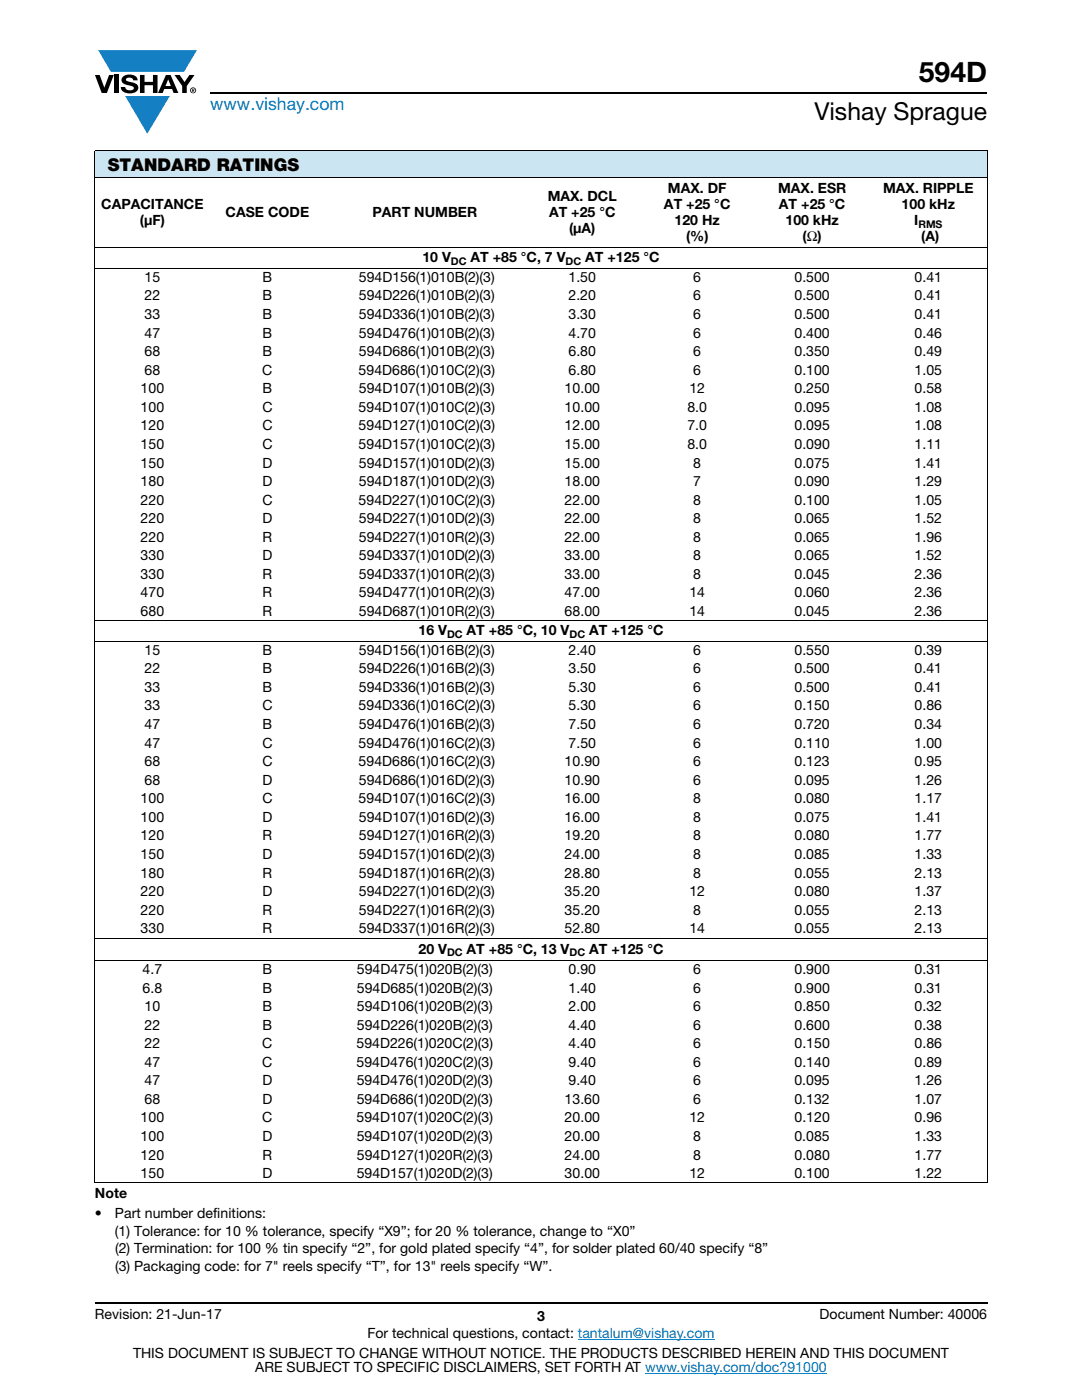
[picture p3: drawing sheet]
<svg xmlns="http://www.w3.org/2000/svg" width="216mm" height="279mm" viewBox="0 0 216 279" stroke-linecap="round" stroke-linejoin="round" font-family="sans-serif">
<defs><g id="words">
<text font-size="5.6" x="183.4" y="16.4">594D</text>
<text font-size="4.9" x="162.5" y="24">Vishay Sprague</text>
<text font-size="3.5" fill="#007ec4" x="42" y="21.9">www.vishay.com</text>
<text font-size="3.5" x="21.5" y="34.1">STANDARD RATINGS</text>
<g font-size="2.8">
<text x="20.2" y="41.8">CAPACITANCE</text>
<text x="109.3" y="40.2">MAX. DCL</text>
<text x="132.5" y="41.8">AT +25 °C</text>
<text x="133.3" y="38.6">MAX. DF</text>
<text x="155.3" y="38.6">MAX. ESR</text>
<text x="155.4" y="41.8">AT +25 °C</text>
<text x="176.2" y="38.6">MAX. RIPPLE</text>
<text x="179.9" y="41.8">100 kHz</text>
<text x="27.9" y="45">(μF)</text>
<text x="45" y="43.4">CASE CODE</text>
<text x="74.3" y="43.4">PART NUMBER</text>
<text x="109.6" y="43.4">AT +25 °C</text>
<text x="113.6" y="46.5">(μA)</text>
<text x="134.6" y="45">120 Hz</text>
<text x="156.7" y="45">100 kHz</text>
<text x="182.4" y="45">I</text>
<text x="84.3" y="52.4">10 V</text>
<text x="93.9" y="52.4">AT +85 °C, 7 V</text>
<text x="116.8" y="52.4">AT +125 °C</text>
<text x="136.9" y="48.1">(%)</text>
<text x="160.1" y="48.1">(Ω)</text>
<text x="183.8" y="48.1">(A)</text>
<text x="28.8" y="56.3">15</text>
<text x="28.8" y="60">22</text>
<text x="52.4" y="56.3">B</text>
<text x="52.4" y="60">B</text>
<text x="71.6" y="56.3">594D156(1)010B(2)(3)</text>
<text x="71.6" y="60">594D226(1)010B(2)(3)</text>
<text x="113.4" y="56.3">1.50</text>
<text x="113.4" y="60">2.20</text>
<text x="138.3" y="56.3">6</text>
<text x="138.3" y="60">6</text>
<text x="158.5" y="56.3">0.500</text>
<text x="158.5" y="60">0.500</text>
<text x="182.5" y="56.3">0.41</text>
<text x="182.5" y="60">0.41</text>
<text x="28.8" y="63.7">33</text>
<text x="52.4" y="63.7">B</text>
<text x="71.6" y="63.7">594D336(1)010B(2)(3)</text>
<text x="113.4" y="63.7">3.30</text>
<text x="138.3" y="63.7">6</text>
<text x="158.5" y="63.7">0.500</text>
<text x="182.5" y="63.7">0.41</text>
<text x="28.8" y="67.4">47</text>
<text x="28.8" y="71.1">68</text>
<text x="52.4" y="67.4">B</text>
<text x="52.4" y="71.1">B</text>
<text x="71.6" y="67.4">594D476(1)010B(2)(3)</text>
<text x="71.6" y="71.1">594D686(1)010B(2)(3)</text>
<text x="113.4" y="67.4">4.70</text>
<text x="113.4" y="71.1">6.80</text>
<text x="138.3" y="67.4">6</text>
<text x="138.3" y="71.1">6</text>
<text x="158.5" y="67.4">0.400</text>
<text x="158.5" y="71.1">0.350</text>
<text x="182.5" y="67.4">0.46</text>
<text x="182.5" y="71.1">0.49</text>
<text x="28.8" y="74.8">68</text>
<text x="52.3" y="74.8">C</text>
<text x="71.5" y="74.8">594D686(1)010C(2)(3)</text>
<text x="113.4" y="74.8">6.80</text>
<text x="138.3" y="74.8">6</text>
<text x="158.5" y="74.8">0.100</text>
<text x="182.5" y="74.8">1.05</text>
<text x="28.1" y="78.5">100</text>
<text x="28.1" y="82.2">100</text>
<text x="52.3" y="82.2">C</text>
<text x="52.4" y="78.5">B</text>
<text x="71.5" y="82.2">594D107(1)010C(2)(3)</text>
<text x="71.6" y="78.5">594D107(1)010B(2)(3)</text>
<text x="112.7" y="78.5">10.00</text>
<text x="112.7" y="82.2">10.00</text>
<text x="137.2" y="82.2">8.0</text>
<text x="137.6" y="78.5">12</text>
<text x="158.5" y="78.5">0.250</text>
<text x="158.5" y="82.2">0.095</text>
<text x="182.5" y="78.5">0.58</text>
<text x="182.5" y="82.2">1.08</text>
<text x="28.1" y="85.9">120</text>
<text x="28.1" y="89.6">150</text>
<text x="52.3" y="85.9">C</text>
<text x="52.3" y="89.6">C</text>
<text x="71.5" y="85.9">594D127(1)010C(2)(3)</text>
<text x="71.5" y="89.6">594D157(1)010C(2)(3)</text>
<text x="112.7" y="85.9">12.00</text>
<text x="112.7" y="89.6">15.00</text>
<text x="137.2" y="85.9">7.0</text>
<text x="137.2" y="89.6">8.0</text>
<text x="158.5" y="85.9">0.095</text>
<text x="158.5" y="89.6">0.090</text>
<text x="182.5" y="85.9">1.08</text>
<text x="182.5" y="89.6">1.11</text>
<text x="28.1" y="93.3">150</text>
<text x="52.4" y="93.3">D</text>
<text x="71.6" y="93.3">594D157(1)010D(2)(3)</text>
<text x="112.7" y="93.3">15.00</text>
<text x="138.3" y="93.3">8</text>
<text x="158.5" y="93.3">0.075</text>
<text x="182.5" y="93.3">1.41</text>
<text x="28.1" y="97">180</text>
<text x="28.1" y="100.7">220</text>
<text x="52.3" y="100.7">C</text>
<text x="52.4" y="97">D</text>
<text x="71.5" y="100.7">594D227(1)010C(2)(3)</text>
<text x="71.6" y="97">594D187(1)010D(2)(3)</text>
<text x="112.7" y="97">18.00</text>
<text x="112.7" y="100.7">22.00</text>
<text x="138.3" y="97">7</text>
<text x="138.3" y="100.7">8</text>
<text x="158.5" y="97">0.090</text>
<text x="158.5" y="100.7">0.100</text>
<text x="182.5" y="97">1.29</text>
<text x="182.5" y="100.7">1.05</text>
<text x="28.1" y="104.4">220</text>
<text x="52.4" y="104.4">D</text>
<text x="71.6" y="104.4">594D227(1)010D(2)(3)</text>
<text x="112.7" y="104.4">22.00</text>
<text x="138.3" y="104.4">8</text>
<text x="158.5" y="104.4">0.065</text>
<text x="182.5" y="104.4">1.52</text>
<text x="28.1" y="108.1">220</text>
<text x="28.1" y="111.8">330</text>
<text x="52.4" y="111.8">D</text>
<text x="52.4" y="108.1">R</text>
<text x="71.6" y="108.1">594D227(1)010R(2)(3)</text>
<text x="71.6" y="111.8">594D337(1)010D(2)(3)</text>
<text x="112.7" y="108.1">22.00</text>
<text x="112.7" y="111.8">33.00</text>
<text x="138.3" y="108.1">8</text>
<text x="138.3" y="111.8">8</text>
<text x="158.5" y="108.1">0.065</text>
<text x="158.5" y="111.8">0.065</text>
<text x="182.5" y="108.1">1.96</text>
<text x="182.5" y="111.8">1.52</text>
<text x="28.1" y="115.5">330</text>
<text x="28.1" y="119.2">470</text>
<text x="52.4" y="115.5">R</text>
<text x="52.4" y="119.2">R</text>
<text x="71.6" y="115.5">594D337(1)010R(2)(3)</text>
<text x="71.6" y="119.2">594D477(1)010R(2)(3)</text>
<text x="112.7" y="115.5">33.00</text>
<text x="112.7" y="119.2">47.00</text>
<text x="137.6" y="119.2">14</text>
<text x="138.3" y="115.5">8</text>
<text x="158.5" y="115.5">0.045</text>
<text x="158.5" y="119.2">0.060</text>
<text x="182.5" y="115.5">2.36</text>
<text x="182.5" y="119.2">2.36</text>
<text x="28.1" y="122.9">680</text>
<text x="52.4" y="122.9">R</text>
<text x="71.6" y="122.9">594D687(1)010R(2)(3)</text>
<text x="112.7" y="122.9">68.00</text>
<text x="137.6" y="122.9">14</text>
<text x="158.5" y="122.9">0.045</text>
<text x="182.5" y="122.9">2.36</text>
<text x="28.9" y="130.7">15</text>
<text x="52.4" y="130.7">B</text>
<text x="71.6" y="130.7">594D156(1)016B(2)(3)</text>
<text x="83.5" y="126.8">16 V</text>
<text x="93.1" y="126.8">AT +85 °C, 10 V</text>
<text x="113.4" y="130.7">2.40</text>
<text x="117.6" y="126.8">AT +125 °C</text>
<text x="138.3" y="130.7">6</text>
<text x="158.5" y="130.7">0.550</text>
<text x="182.5" y="130.7">0.39</text>
<text x="28.9" y="134.4">22</text>
<text x="52.4" y="134.4">B</text>
<text x="71.6" y="134.4">594D226(1)016B(2)(3)</text>
<text x="113.4" y="134.4">3.50</text>
<text x="138.3" y="134.4">6</text>
<text x="158.5" y="134.4">0.500</text>
<text x="182.5" y="134.4">0.41</text>
<text x="28.9" y="138.1">33</text>
<text x="28.9" y="141.8">33</text>
<text x="52.3" y="141.8">C</text>
<text x="52.4" y="138.1">B</text>
<text x="71.5" y="141.8">594D336(1)016C(2)(3)</text>
<text x="71.6" y="138.1">594D336(1)016B(2)(3)</text>
<text x="113.4" y="138.1">5.30</text>
<text x="113.4" y="141.8">5.30</text>
<text x="138.3" y="138.1">6</text>
<text x="138.3" y="141.8">6</text>
<text x="158.5" y="138.1">0.500</text>
<text x="158.5" y="141.8">0.150</text>
<text x="182.5" y="138.1">0.41</text>
<text x="182.5" y="141.8">0.86</text>
<text x="28.9" y="145.5">47</text>
<text x="28.9" y="149.2">47</text>
<text x="52.3" y="149.2">C</text>
<text x="52.4" y="145.5">B</text>
<text x="71.5" y="149.2">594D476(1)016C(2)(3)</text>
<text x="71.6" y="145.5">594D476(1)016B(2)(3)</text>
<text x="113.4" y="145.5">7.50</text>
<text x="113.4" y="149.2">7.50</text>
<text x="138.3" y="145.5">6</text>
<text x="138.3" y="149.2">6</text>
<text x="158.5" y="145.5">0.720</text>
<text x="158.5" y="149.2">0.110</text>
<text x="182.5" y="145.5">0.34</text>
<text x="182.5" y="149.2">1.00</text>
<text x="28.9" y="152.9">68</text>
<text x="52.3" y="152.9">C</text>
<text x="71.5" y="152.9">594D686(1)016C(2)(3)</text>
<text x="112.7" y="152.9">10.90</text>
<text x="138.3" y="152.9">6</text>
<text x="158.5" y="152.9">0.123</text>
<text x="182.5" y="152.9">0.95</text>
<text x="28.1" y="160.3">100</text>
<text x="28.9" y="156.6">68</text>
<text x="52.3" y="160.3">C</text>
<text x="52.4" y="156.6">D</text>
<text x="71.5" y="160.3">594D107(1)016C(2)(3)</text>
<text x="71.6" y="156.6">594D686(1)016D(2)(3)</text>
<text x="112.7" y="156.6">10.90</text>
<text x="112.7" y="160.3">16.00</text>
<text x="138.3" y="156.6">6</text>
<text x="138.3" y="160.3">8</text>
<text x="158.5" y="156.6">0.095</text>
<text x="158.5" y="160.3">0.080</text>
<text x="182.5" y="156.6">1.26</text>
<text x="182.5" y="160.3">1.17</text>
<text x="28.1" y="164">100</text>
<text x="28.1" y="167.7">120</text>
<text x="52.4" y="164">D</text>
<text x="52.4" y="167.7">R</text>
<text x="71.6" y="164">594D107(1)016D(2)(3)</text>
<text x="71.6" y="167.7">594D127(1)016R(2)(3)</text>
<text x="112.7" y="167.7">19.20</text>
<text x="112.7" y="164">16.00</text>
<text x="138.3" y="164">8</text>
<text x="138.3" y="167.7">8</text>
<text x="158.5" y="164">0.075</text>
<text x="158.5" y="167.7">0.080</text>
<text x="182.5" y="167.7">1.77</text>
<text x="182.5" y="164">1.41</text>
<text x="28.1" y="171.4">150</text>
<text x="52.4" y="171.4">D</text>
<text x="71.6" y="171.4">594D157(1)016D(2)(3)</text>
<text x="112.7" y="171.4">24.00</text>
<text x="138.3" y="171.4">8</text>
<text x="158.5" y="171.4">0.085</text>
<text x="182.5" y="171.4">1.33</text>
<text x="28.1" y="175.1">180</text>
<text x="28.1" y="178.8">220</text>
<text x="52.4" y="178.8">D</text>
<text x="52.4" y="175.1">R</text>
<text x="71.6" y="175.1">594D187(1)016R(2)(3)</text>
<text x="71.6" y="178.8">594D227(1)016D(2)(3)</text>
<text x="112.7" y="175.1">28.80</text>
<text x="112.7" y="178.8">35.20</text>
<text x="137.6" y="178.8">12</text>
<text x="138.3" y="175.1">8</text>
<text x="158.5" y="175.1">0.055</text>
<text x="158.5" y="178.8">0.080</text>
<text x="182.5" y="175.1">2.13</text>
<text x="182.5" y="178.8">1.37</text>
<text x="28.1" y="182.5">220</text>
<text x="52.4" y="182.5">R</text>
<text x="71.6" y="182.5">594D227(1)016R(2)(3)</text>
<text x="112.7" y="182.5">35.20</text>
<text x="138.3" y="182.5">8</text>
<text x="158.5" y="182.5">0.055</text>
<text x="182.5" y="182.5">2.13</text>
<text x="28.1" y="186.2">330</text>
<text x="52.4" y="186.2">R</text>
<text x="71.6" y="186.2">594D337(1)016R(2)(3)</text>
<text x="83.5" y="190.3">20 V</text>
<text x="93.1" y="190.3">AT +85 °C, 13 V</text>
<text x="112.7" y="186.2">52.80</text>
<text x="117.6" y="190.3">AT +125 °C</text>
<text x="137.6" y="186.2">14</text>
<text x="158.5" y="186.2">0.055</text>
<text x="182.5" y="186.2">2.13</text>
<text x="28.4" y="194.4">4.7</text>
<text x="52.4" y="194.4">B</text>
<text x="71.2" y="194.4">594D475(1)020B(2)(3)</text>
<text x="113.5" y="194.4">0.90</text>
<text x="138.3" y="194.4">6</text>
<text x="158.5" y="194.4">0.900</text>
<text x="182.5" y="194.4">0.31</text>
<text x="28.4" y="198.1">6.8</text>
<text x="28.9" y="201.8">10</text>
<text x="52.4" y="201.8">B</text>
<text x="52.4" y="198.1">B</text>
<text x="71.2" y="201.8">594D106(1)020B(2)(3)</text>
<text x="71.2" y="198.1">594D685(1)020B(2)(3)</text>
<text x="113.5" y="201.8">2.00</text>
<text x="113.5" y="198.1">1.40</text>
<text x="138.3" y="201.8">6</text>
<text x="138.3" y="198.1">6</text>
<text x="158.5" y="201.8">0.850</text>
<text x="158.5" y="198.1">0.900</text>
<text x="182.5" y="201.8">0.32</text>
<text x="182.5" y="198.1">0.31</text>
<text x="28.9" y="205.5">22</text>
<text x="28.9" y="209.2">22</text>
<text x="52.3" y="209.2">C</text>
<text x="52.4" y="205.5">B</text>
<text x="71.2" y="209.2">594D226(1)020C(2)(3)</text>
<text x="71.2" y="205.5">594D226(1)020B(2)(3)</text>
<text x="113.5" y="205.5">4.40</text>
<text x="113.5" y="209.2">4.40</text>
<text x="138.3" y="205.5">6</text>
<text x="138.3" y="209.2">6</text>
<text x="158.5" y="205.5">0.600</text>
<text x="158.5" y="209.2">0.150</text>
<text x="182.5" y="205.5">0.38</text>
<text x="182.5" y="209.2">0.86</text>
<text x="28.9" y="212.9">47</text>
<text x="52.3" y="212.9">C</text>
<text x="71.2" y="212.9">594D476(1)020C(2)(3)</text>
<text x="113.5" y="212.9">9.40</text>
<text x="138.3" y="212.9">6</text>
<text x="158.5" y="212.9">0.140</text>
<text x="182.5" y="212.9">0.89</text>
<text x="28.9" y="216.6">47</text>
<text x="28.9" y="220.3">68</text>
<text x="52.4" y="216.6">D</text>
<text x="52.4" y="220.3">D</text>
<text x="71.2" y="216.6">594D476(1)020D(2)(3)</text>
<text x="71.2" y="220.3">594D686(1)020D(2)(3)</text>
<text x="112.7" y="220.3">13.60</text>
<text x="113.4" y="216.6">9.40</text>
<text x="138.3" y="220.3">6</text>
<text x="138.3" y="216.6">6</text>
<text x="158.5" y="220.3">0.132</text>
<text x="158.5" y="216.6">0.095</text>
<text x="182.5" y="216.6">1.26</text>
<text x="182.5" y="220.3">1.07</text>
<text x="28.1" y="224">100</text>
<text x="28.1" y="227.7">100</text>
<text x="52.3" y="224">C</text>
<text x="52.4" y="227.7">D</text>
<text x="71.2" y="224">594D107(1)020C(2)(3)</text>
<text x="71.2" y="227.7">594D107(1)020D(2)(3)</text>
<text x="112.7" y="227.7">20.00</text>
<text x="112.7" y="224">20.00</text>
<text x="137.6" y="224">12</text>
<text x="138.3" y="227.7">8</text>
<text x="158.5" y="227.7">0.085</text>
<text x="158.5" y="224">0.120</text>
<text x="182.5" y="227.7">1.33</text>
<text x="182.5" y="224">0.96</text>
<text x="28.1" y="231.4">120</text>
<text x="52.4" y="231.4">R</text>
<text x="71.2" y="231.4">594D127(1)020R(2)(3)</text>
<text x="112.7" y="231.4">24.00</text>
<text x="138.3" y="231.4">8</text>
<text x="158.5" y="231.4">0.080</text>
<text x="182.5" y="231.4">1.77</text>
<text x="18.9" y="239.2">Note</text>
<text x="28.1" y="235.1">150</text>
<text x="52.4" y="235.1">D</text>
<text x="71.2" y="235.1">594D157(1)020D(2)(3)</text>
<text x="112.7" y="235.1">30.00</text>
<text x="137.6" y="235.1">12</text>
<text x="158.5" y="235.1">0.100</text>
<text x="182.5" y="235.1">1.22</text>
<text x="18.9" y="243.1">•</text>
<text x="22.9" y="243.1">Part number definitions:</text>
<text x="22.9" y="246.6">(1) Tolerance: for 10 % tolerance, specify “X9”; for 20 % tolerance, change to “X0”</text>
<text x="22.9" y="250.1">(2) Termination: for 100 % tin specify “2”, for gold plated specify “4”, for solder plated 60/40 specify “8”</text>
<text x="22.9" y="253.6">(3) Packaging code: for 7&quot; reels specify “T”, for 13&quot; reels specify “W”.</text>
<text x="18.9" y="263.3">Revision: 21-Jun-17</text>
<text x="107.2" y="263.6">3</text>
<text x="163.6" y="263.3">Document Number: 40006</text>
<text x="73.3" y="267.1">For technical questions, contact: tantalum@vishay.com</text>
<text x="26.5" y="271">THIS DOCUMENT IS SUBJECT TO CHANGE WITHOUT NOTICE. THE PRODUCTS DESCRIBED HEREIN AND THIS DOCUMENT</text>
<text x="50.9" y="273.8">ARE SUBJECT TO SPECIFIC DISCLAIMERS, SET FORTH AT www.vishay.com/doc?91000</text>
</g>
<g font-size="2.1">
<text x="183.3" y="45.5">RMS</text>
<text x="90" y="52.9">DC</text>
<text x="112.9" y="52.9">DC</text>
<text x="89.2" y="127.3">DC</text>
<text x="113.6" y="127.3">DC</text>
<text x="89.2" y="190.8">DC</text>
<text x="113.6" y="190.8">DC</text>
</g>
</g></defs>
<g fill="#147fc3">
<path d="M19.6 10h19.7l-2.6 4.3h-1.1h-13.5z"/>
<path d="M25 19.2h8.9l-4.5 7.5z"/>
</g>
<g fill="#000">
<path d="M18.9 15h1l.9 2.5 1-2.5h.9l-1.4 3.6h-1zM22.9 15h.9v3.6h-.9zM24.6 15.3a2.1 2.1 0 0 1 2.8 .3l.1 .4h-.9a.79 .79 0 0 0-.7-.5 .79 .79 0 0 0-.8 .4l.3 .3 1 .2a1.08 1.08 0 0 1 1.2 1 1.08 1.08 0 0 1-1.1 1.2 1.73 1.73 0 0 1-2.4-1.2h.9a.96 .96 0 0 0 .8 .6 .96 .96 0 0 0 .9-.4 1.31 1.31 0 0 0-1.2-.6 1.03 1.03 0 0 1-1.1-.6 1.03 1.03 0 0 1 .2-1.1zM27.9 15h.9v1.3h1.7v-1.3h.9v3.6h-.9v-1.6h-1.7v1.6h-.9zM34.8 15h1.1l.9 1.4 1-1.4h1l-1.5 2.2v1.4h-.9v-1.4z"/>
<path d="M33.6 15.9l.5 1.3h-1.1zM33.1 15l-1.6 3.6h1l.3-.8h1.5l.3 .8h1l-1.6-3.6z"/>
<path d="M38.4 17.8h.2v.2h-.2zM38.3 17.7v.7h.1v-.3l.4 .3-.2-.3 .2-.2-.1-.2z"/>
<path d="M38.1 18a.46 .46 0 0 1 .9 0 .46 .46 0 0 1-.9 0zM37.9 18a.6 .6 0 0 0 1.2 0 .6 .6 0 0 0-1.2 0z"/>
</g>
<path d="M42 18.6h155M18.9 260h178.1" fill="none" stroke="#000" stroke-width=".36"/>
<path d="M115.3 267.3h27.3M128.7 274h36.3" fill="none" stroke="#007ec4" stroke-width=".2"/>
<path d="M18.9 30h178.1v5.5h-178.1z" fill="#cce5f3"/>
<path d="M18.9 30h178.1M18.9 35.5h178.1M18.9 30.1v205.9M197 30.1v205.9M18.9 49.4h178.1M18.9 53.5h178.1M18.9 123.9h178.1M18.9 127.9h178.1M18.9 187.2h178.1M18.9 191.6h178.1M18.9 236.1h178.1" fill="none" stroke="#000" stroke-width=".2"/>
<use href="#words"/>
</svg>
